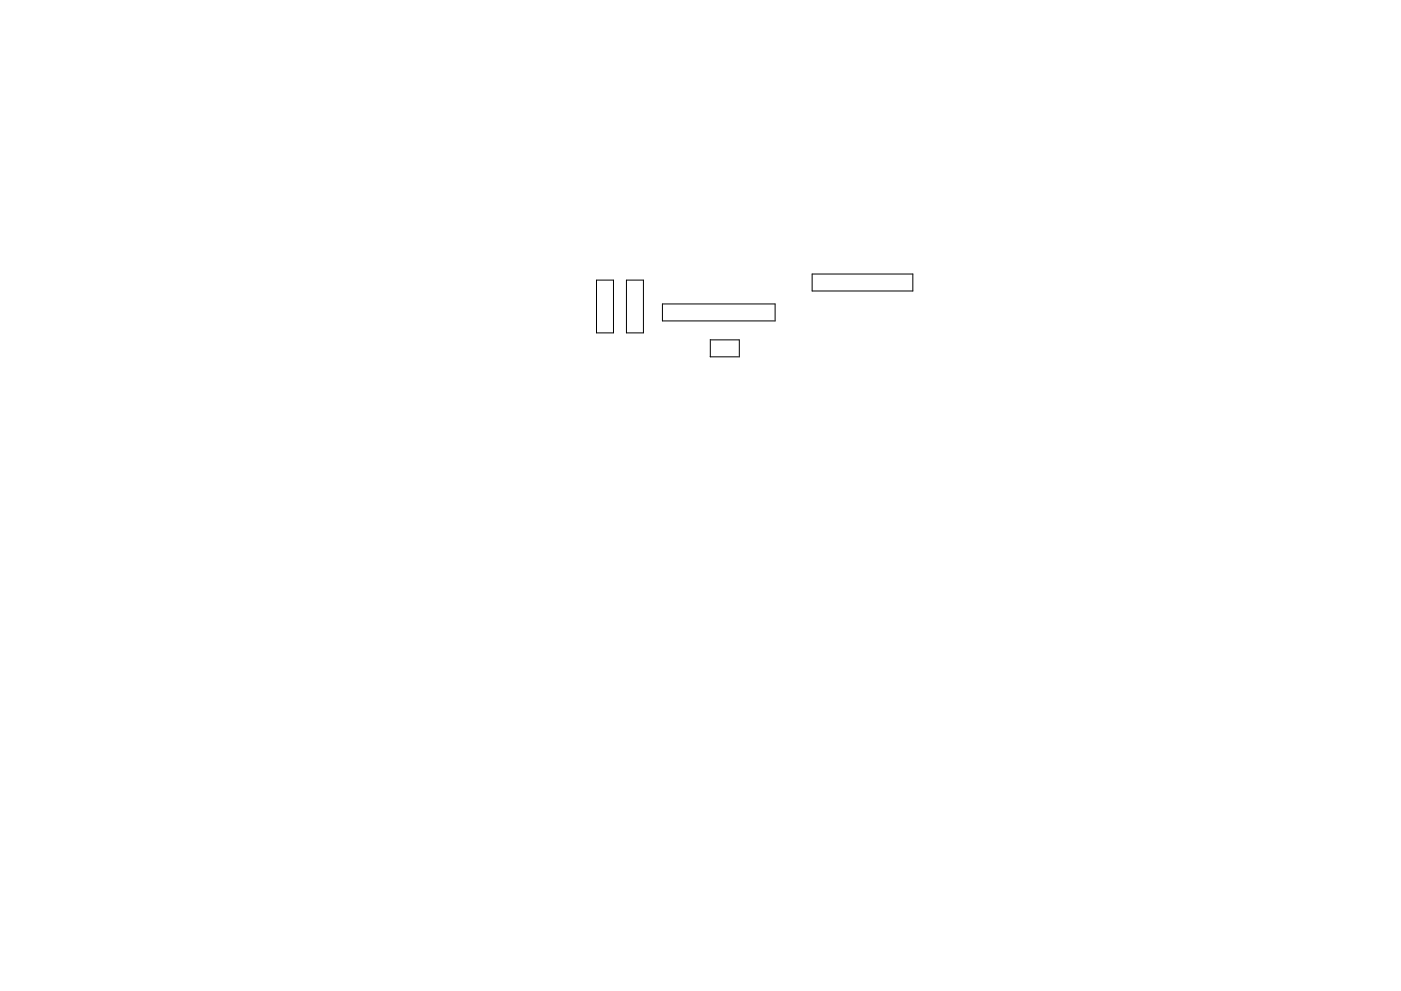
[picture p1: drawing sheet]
<svg xmlns="http://www.w3.org/2000/svg" width="297mm" height="210mm" viewBox="0 0 297 210" stroke-linecap="round" stroke-linejoin="round" font-family="sans-serif">
<path d="M126.5 59.4h3.6v11.2h-3.6zM132.8 59.4h3.6v11.2h-3.6zM172.2 58.1h21.3v3.6h-21.3zM140.4 64.5h23.9v3.6h-23.9zM150.6 72.1h6.1v3.6h-6.1z" fill="none" stroke="#000" stroke-width=".21"/>
</svg>
